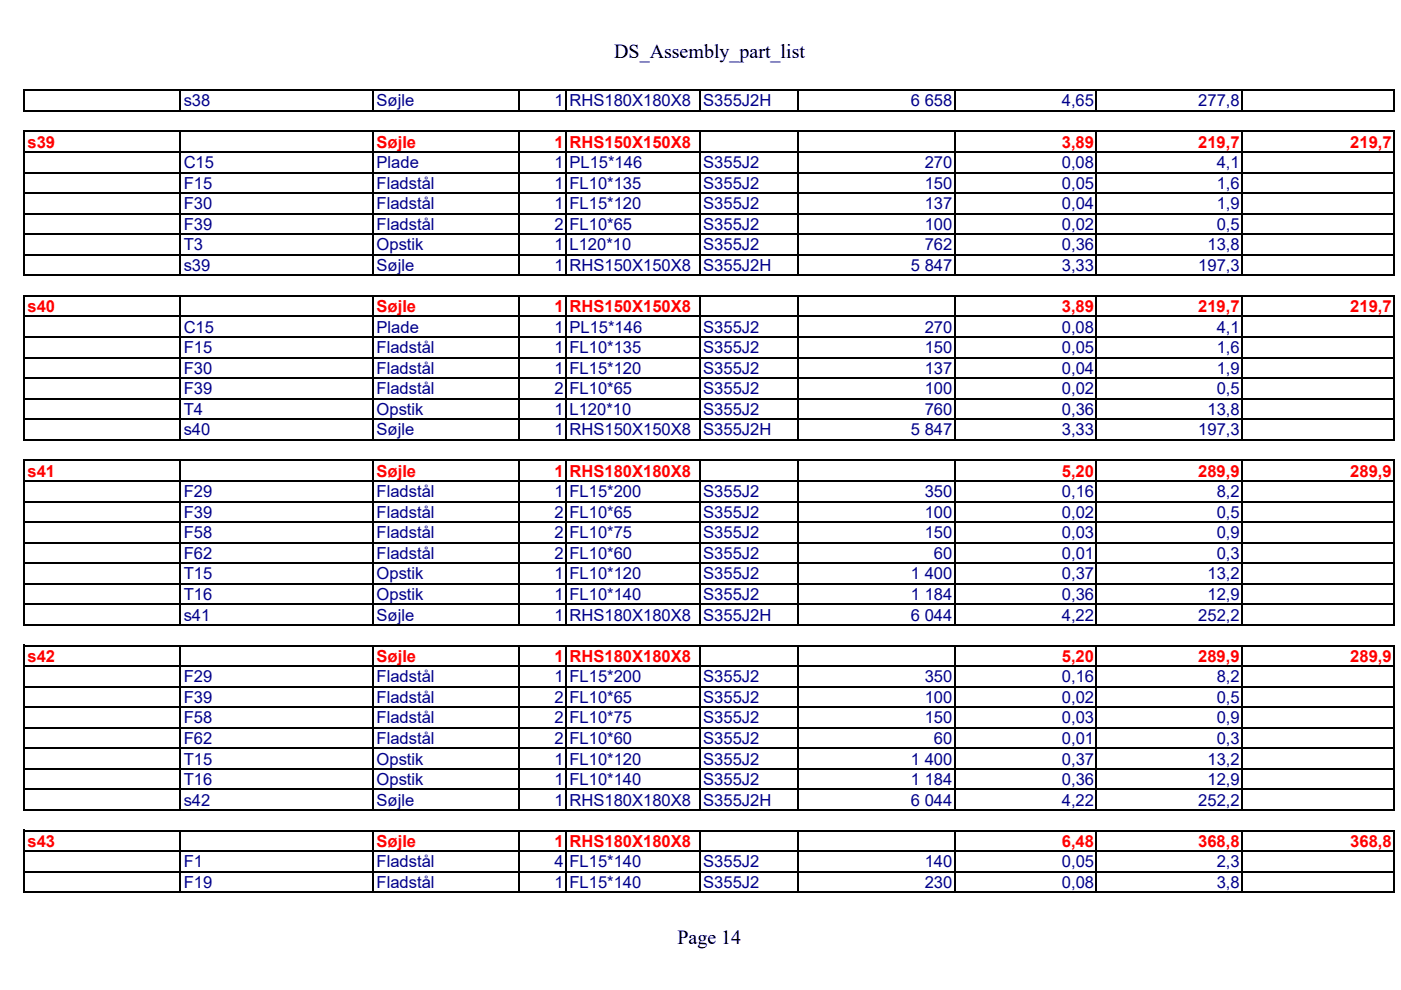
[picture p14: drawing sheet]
<svg xmlns="http://www.w3.org/2000/svg" width="297mm" height="210mm" viewBox="0 0 297 210" stroke-linecap="round" stroke-linejoin="round" font-family="sans-serif">
<defs><g id="words">
<g font-size="4.2">
<text x="130.2" y="12.3">DS_Assembly_part_list</text>
<text x="143.6" y="200.2">Page 14</text>
</g>
<g font-size="3.5" fill="#00008b">
<text x="38.9" y="22.6">s38</text>
<text x="79.8" y="22.6">Søjle</text>
<text x="117.5" y="22.6">1 RHS180X180X8</text>
<text x="149.1" y="22.6">S355J2H</text>
<text x="193.1" y="22.6">6 658</text>
<text x="225.1" y="22.6">4,65</text>
<text x="254" y="22.6">277,8</text>
<text x="38.9" y="35.6">C15</text>
<text x="79.8" y="35.6">Plade</text>
<text x="117.5" y="35.6">1 PL15*146</text>
<text x="149.1" y="35.6">S355J2</text>
<text x="196" y="35.6">270</text>
<text x="225.1" y="35.6">0,08</text>
<text x="258" y="35.6">4,1</text>
<text x="38.9" y="40">F15</text>
<text x="79.8" y="40">Fladstål</text>
<text x="117.5" y="40">1 FL10*135</text>
<text x="149.1" y="40">S355J2</text>
<text x="196" y="40">150</text>
<text x="225.1" y="40">0,05</text>
<text x="258" y="40">1,6</text>
<text x="38.9" y="44.4">F30</text>
<text x="79.8" y="44.4">Fladstål</text>
<text x="117.5" y="44.4">1 FL15*120</text>
<text x="149.1" y="44.4">S355J2</text>
<text x="196" y="44.4">137</text>
<text x="225.1" y="44.4">0,04</text>
<text x="258" y="44.4">1,9</text>
<text x="38.9" y="48.7">F39</text>
<text x="38.9" y="53.1">T3</text>
<text x="79.8" y="48.7">Fladstål</text>
<text x="79.8" y="53.1">Opstik</text>
<text x="117.5" y="48.7">2 FL10*65</text>
<text x="117.5" y="53.1">1 L120*10</text>
<text x="149.1" y="48.7">S355J2</text>
<text x="149.1" y="53.1">S355J2</text>
<text x="196.1" y="48.7">100</text>
<text x="196.1" y="53.1">762</text>
<text x="225.1" y="48.7">0,02</text>
<text x="225.1" y="53.1">0,36</text>
<text x="256" y="53.1">13,8</text>
<text x="258" y="48.7">0,5</text>
<text x="38.9" y="57.4">s39</text>
<text x="79.8" y="57.4">Søjle</text>
<text x="117.5" y="57.4">1 RHS150X150X8</text>
<text x="149.1" y="57.4">S355J2H</text>
<text x="193.1" y="57.4">5 847</text>
<text x="225.1" y="57.4">3,33</text>
<text x="254" y="57.4">197,3</text>
<text x="38.9" y="70.5">C15</text>
<text x="79.8" y="70.5">Plade</text>
<text x="117.5" y="70.5">1 PL15*146</text>
<text x="149.1" y="70.5">S355J2</text>
<text x="196" y="70.5">270</text>
<text x="225.1" y="70.5">0,08</text>
<text x="258" y="70.5">4,1</text>
<text x="38.9" y="74.9">F15</text>
<text x="79.8" y="74.9">Fladstål</text>
<text x="117.5" y="74.9">1 FL10*135</text>
<text x="149.1" y="74.9">S355J2</text>
<text x="196" y="74.9">150</text>
<text x="225.1" y="74.9">0,05</text>
<text x="258" y="74.9">1,6</text>
<text x="38.9" y="79.2">F30</text>
<text x="38.9" y="83.6">F39</text>
<text x="79.8" y="79.2">Fladstål</text>
<text x="79.8" y="83.6">Fladstål</text>
<text x="117.5" y="79.2">1 FL15*120</text>
<text x="117.5" y="83.6">2 FL10*65</text>
<text x="149.1" y="79.2">S355J2</text>
<text x="149.1" y="83.6">S355J2</text>
<text x="196" y="79.2">137</text>
<text x="196.1" y="83.6">100</text>
<text x="225.1" y="79.2">0,04</text>
<text x="225.1" y="83.6">0,02</text>
<text x="258" y="79.2">1,9</text>
<text x="258" y="83.6">0,5</text>
<text x="38.9" y="88">T4</text>
<text x="79.8" y="88">Opstik</text>
<text x="117.5" y="88">1 L120*10</text>
<text x="149.1" y="88">S355J2</text>
<text x="196.1" y="88">760</text>
<text x="225.1" y="88">0,36</text>
<text x="256" y="88">13,8</text>
<text x="38.9" y="92.3">s40</text>
<text x="79.8" y="92.3">Søjle</text>
<text x="117.5" y="92.3">1 RHS150X150X8</text>
<text x="149.1" y="92.3">S355J2H</text>
<text x="193.1" y="92.3">5 847</text>
<text x="225.1" y="92.3">3,33</text>
<text x="254" y="92.3">197,3</text>
<text x="38.9" y="105.4">F29</text>
<text x="79.8" y="105.4">Fladstål</text>
<text x="117.5" y="105.4">1 FL15*200</text>
<text x="149.1" y="105.4">S355J2</text>
<text x="196" y="105.4">350</text>
<text x="225.1" y="105.4">0,16</text>
<text x="258" y="105.4">8,2</text>
<text x="38.9" y="109.8">F39</text>
<text x="79.8" y="109.8">Fladstål</text>
<text x="117.5" y="109.8">2 FL10*65</text>
<text x="149.1" y="109.8">S355J2</text>
<text x="196.1" y="109.8">100</text>
<text x="225.1" y="109.8">0,02</text>
<text x="258" y="109.8">0,5</text>
<text x="38.9" y="114.1">F58</text>
<text x="38.9" y="118.5">F62</text>
<text x="79.8" y="114.1">Fladstål</text>
<text x="79.8" y="118.5">Fladstål</text>
<text x="117.5" y="114.1">2 FL10*75</text>
<text x="117.5" y="118.5">2 FL10*60</text>
<text x="149.1" y="114.1">S355J2</text>
<text x="149.1" y="118.5">S355J2</text>
<text x="196.1" y="114.1">150</text>
<text x="198" y="118.5">60</text>
<text x="225.1" y="114.1">0,03</text>
<text x="225.1" y="118.5">0,01</text>
<text x="258" y="114.1">0,9</text>
<text x="258" y="118.5">0,3</text>
<text x="38.9" y="122.9">T15</text>
<text x="79.8" y="122.9">Opstik</text>
<text x="117.5" y="122.9">1 FL10*120</text>
<text x="149.1" y="122.9">S355J2</text>
<text x="193.1" y="122.9">1 400</text>
<text x="225.1" y="122.9">0,37</text>
<text x="256" y="122.9">13,2</text>
<text x="38.9" y="127.2">T16</text>
<text x="38.9" y="131.6">s41</text>
<text x="79.8" y="131.6">Søjle</text>
<text x="79.8" y="127.2">Opstik</text>
<text x="117.5" y="131.6">1 RHS180X180X8</text>
<text x="117.5" y="127.2">1 FL10*140</text>
<text x="149.1" y="131.6">S355J2H</text>
<text x="149.1" y="127.2">S355J2</text>
<text x="193.1" y="131.6">6 044</text>
<text x="193.1" y="127.2">1 184</text>
<text x="225.1" y="131.6">4,22</text>
<text x="225.1" y="127.2">0,36</text>
<text x="254" y="131.6">252,2</text>
<text x="256" y="127.2">12,9</text>
<text x="38.9" y="144.7">F29</text>
<text x="38.9" y="149">F39</text>
<text x="79.8" y="144.7">Fladstål</text>
<text x="79.8" y="149">Fladstål</text>
<text x="117.5" y="144.7">1 FL15*200</text>
<text x="117.5" y="149">2 FL10*65</text>
<text x="149.1" y="144.7">S355J2</text>
<text x="149.1" y="149">S355J2</text>
<text x="196" y="144.7">350</text>
<text x="196.1" y="149">100</text>
<text x="225.1" y="144.7">0,16</text>
<text x="225.1" y="149">0,02</text>
<text x="258" y="144.7">8,2</text>
<text x="258" y="149">0,5</text>
<text x="38.9" y="153.4">F58</text>
<text x="79.8" y="153.4">Fladstål</text>
<text x="117.5" y="153.4">2 FL10*75</text>
<text x="149.1" y="153.4">S355J2</text>
<text x="196.1" y="153.4">150</text>
<text x="225.1" y="153.4">0,03</text>
<text x="258" y="153.4">0,9</text>
<text x="38.9" y="157.7">F62</text>
<text x="79.8" y="157.7">Fladstål</text>
<text x="117.5" y="157.7">2 FL10*60</text>
<text x="149.1" y="157.7">S355J2</text>
<text x="198" y="157.7">60</text>
<text x="225.1" y="157.7">0,01</text>
<text x="258" y="157.7">0,3</text>
<text x="38.9" y="162.1">T15</text>
<text x="38.9" y="166.5">T16</text>
<text x="79.8" y="162.1">Opstik</text>
<text x="79.8" y="166.5">Opstik</text>
<text x="117.5" y="162.1">1 FL10*120</text>
<text x="117.5" y="166.5">1 FL10*140</text>
<text x="149.1" y="162.1">S355J2</text>
<text x="149.1" y="166.5">S355J2</text>
<text x="193.1" y="162.1">1 400</text>
<text x="193.1" y="166.5">1 184</text>
<text x="225.1" y="162.1">0,37</text>
<text x="225.1" y="166.5">0,36</text>
<text x="256" y="162.1">13,2</text>
<text x="256" y="166.5">12,9</text>
<text x="38.9" y="170.8">s42</text>
<text x="79.8" y="170.8">Søjle</text>
<text x="117.5" y="170.8">1 RHS180X180X8</text>
<text x="149.1" y="170.8">S355J2H</text>
<text x="193.1" y="170.8">6 044</text>
<text x="225.1" y="170.8">4,22</text>
<text x="254" y="170.8">252,2</text>
<text x="38.9" y="183.9">F1</text>
<text x="79.8" y="183.9">Fladstål</text>
<text x="117.5" y="183.9">4 FL15*140</text>
<text x="149.1" y="183.9">S355J2</text>
<text x="196.1" y="183.9">140</text>
<text x="225.1" y="183.9">0,05</text>
<text x="258" y="183.9">2,3</text>
<text x="38.9" y="188.3">F19</text>
<text x="79.8" y="188.3">Fladstål</text>
<text x="117.5" y="188.3">1 FL15*140</text>
<text x="149.1" y="188.3">S355J2</text>
<text x="196" y="188.3">230</text>
<text x="225.1" y="188.3">0,08</text>
<text x="258" y="188.3">3,8</text>
</g>
<g font-size="3.5" fill="#f00">
<text x="5.8" y="31.3">s39</text>
<text x="79.8" y="31.3">Søjle</text>
<text x="117.5" y="31.3">1</text>
<text x="120.7" y="31.3">RHS150X150X8</text>
<text x="225.1" y="31.3">3,89</text>
<text x="254" y="31.3">219,7</text>
<text x="286.3" y="31.3">219,7</text>
<text x="5.8" y="66.2">s40</text>
<text x="79.8" y="66.2">Søjle</text>
<text x="117.5" y="66.2">1</text>
<text x="120.7" y="66.2">RHS150X150X8</text>
<text x="225.1" y="66.2">3,89</text>
<text x="254" y="66.2">219,7</text>
<text x="286.3" y="66.2">219,7</text>
<text x="5.8" y="101.1">s41</text>
<text x="79.8" y="101.1">Søjle</text>
<text x="117.5" y="101.1">1</text>
<text x="120.7" y="101.1">RHS180X180X8</text>
<text x="225.1" y="101.1">5,20</text>
<text x="254" y="101.1">289,9</text>
<text x="286.3" y="101.1">289,9</text>
<text x="5.8" y="140.3">s42</text>
<text x="79.8" y="140.3">Søjle</text>
<text x="117.5" y="140.3">1</text>
<text x="120.7" y="140.3">RHS180X180X8</text>
<text x="225.1" y="140.3">5,20</text>
<text x="254" y="140.3">289,9</text>
<text x="286.3" y="140.3">289,9</text>
<text x="5.8" y="179.6">s43</text>
<text x="79.8" y="179.6">Søjle</text>
<text x="117.5" y="179.6">1</text>
<text x="120.7" y="179.6">RHS180X180X8</text>
<text x="225.1" y="179.6">6,48</text>
<text x="254" y="179.6">368,8</text>
<text x="286.3" y="179.6">368,8</text>
</g>
</g></defs>
<g fill="none" stroke="#000" stroke-width=".34">
<path d="M5.2 19v4.7M5.3 19.1h290.4M38.3 19.3v4.4M79.2 19.3v4.4M110 19.3v4.4M120.1 19.3v4.4M148.4 19.3v4.4M169.3 19.3v4.4M202.4 19.3v4.4M232.5 19.3v4.4M263.3 19.3v4.4M295.6 19.3v4.4"/>
<path d="M5.2 27.7v30.8M5.3 23.5h290.4M5.3 27.9h290.4M5.3 32.2h290.4M5.3 36.6h290.4M38.3 28v30.5M79.2 28v30.5M110 28v30.5M120.1 28v30.5M148.4 28v30.5M169.3 28v30.5M202.4 28v30.5"/>
<path d="M232.5 28v30.5M263.3 28v30.5M295.6 28v30.5M5.3 40.9h290.4M5.3 45.3h290.4M5.3 49.7h290.4M5.3 54h290.4M5.3 58.4h290.4M5.2 62.6v30.8M5.3 62.7h290.4M5.3 67.1h290.4M5.3 71.5h290.4"/>
<path d="M5.3 75.8h290.4M38.3 62.9v30.5M79.2 62.9v30.5M110 62.9v30.5M120.1 62.9v30.5M148.4 62.9v30.5M169.3 62.9v30.5M202.4 62.9v30.5M232.5 62.9v30.5M263.3 62.9v30.5M295.6 62.9v30.5M5.2 97.5v35.2"/>
<path d="M5.3 80.2h290.4M5.3 84.5h290.4M5.3 88.9h290.4M5.3 93.3h290.4M5.3 97.6h290.4M38.3 97.8v34.9M79.2 97.8v34.9M110 97.8v34.9M120.1 97.8v34.9M148.4 97.8v34.9M169.3 97.8v34.9M202.4 97.8v34.9"/>
<path d="M232.5 97.8v34.9M263.3 97.8v34.9M295.6 97.8v34.9M5.3 102h290.4M5.3 106.3h290.4M5.3 110.7h290.4M5.3 115.1h290.4M5.3 119.4h290.4M5.2 136.7v35.2M5.3 123.8h290.4M5.3 128.1h290.4M5.3 132.5h290.4"/>
<path d="M5.3 136.9h290.4M38.3 137v34.9M79.2 137v34.9M110 137v34.9M120.1 137v34.9M148.4 137v34.9M169.3 137v34.9M202.4 137v34.9M232.5 137v34.9M263.3 137v34.9M295.6 137v34.9M5.3 141.2h290.4"/>
<path d="M5.3 145.6h290.4M5.3 149.9h290.4M5.3 154.3h290.4M5.3 158.7h290.4M5.2 175.9v13.5M5.3 163h290.4M5.3 167.4h290.4M5.3 171.7h290.4M5.3 176.1h290.4M38.3 176.3v13.1M79.2 176.3v13.1M110 176.3v13.1"/>
<path d="M120.1 176.3v13.1M148.4 176.3v13.1M169.3 176.3v13.1M202.4 176.3v13.1M232.5 176.3v13.1M263.3 176.3v13.1M295.6 176.3v13.1M5.3 180.5h290.4M5.3 184.8h290.4M5.3 189.2h290.4"/>
</g>
<use href="#words"/>
</svg>
